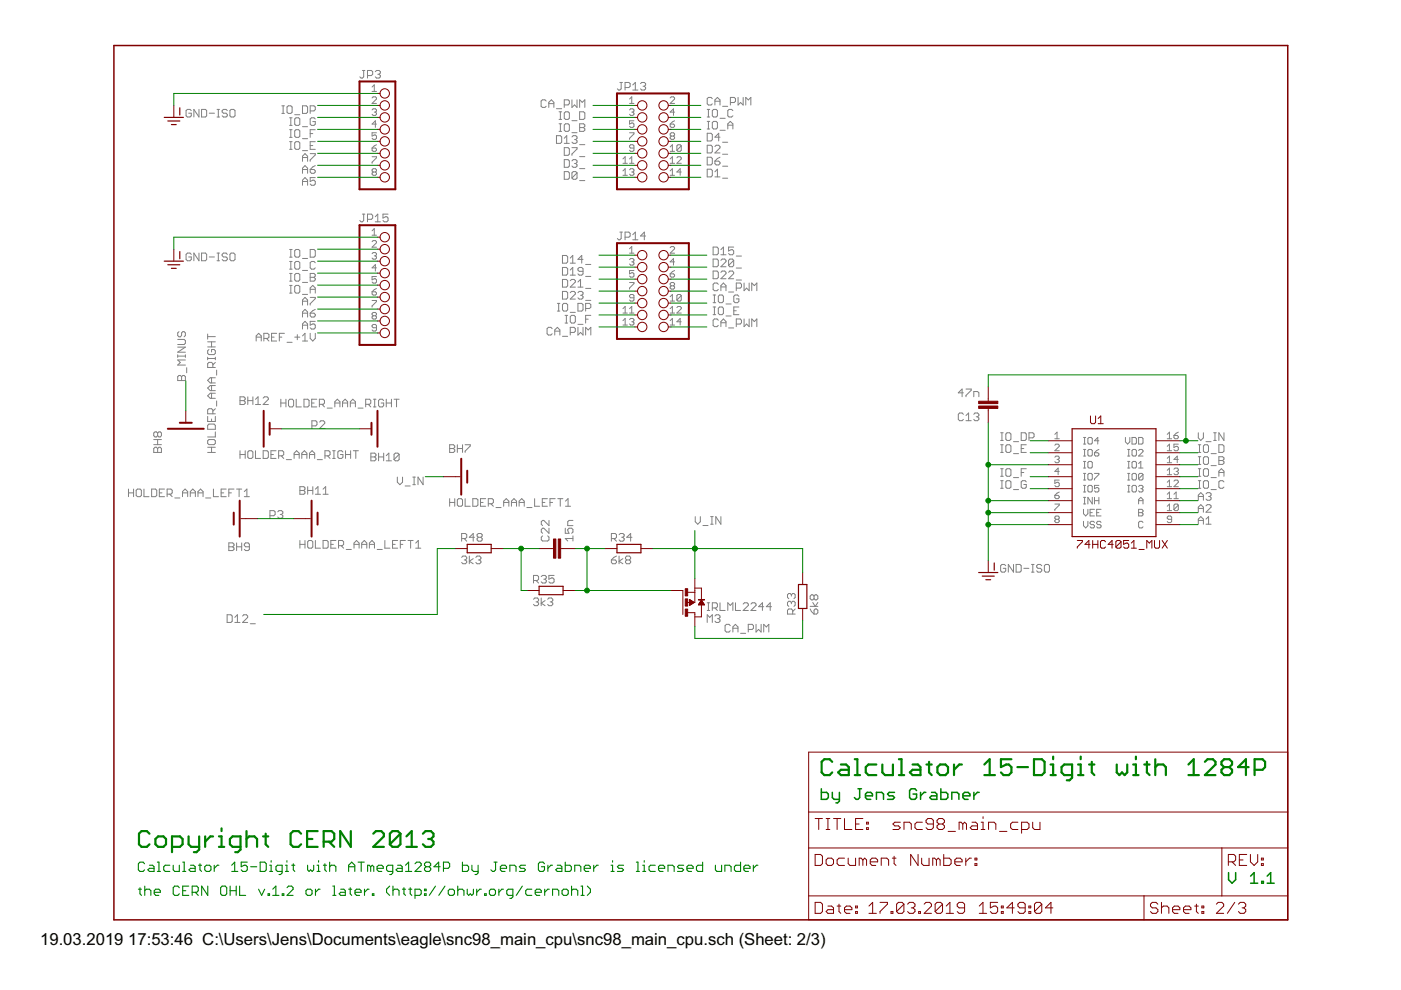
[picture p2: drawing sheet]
<svg xmlns="http://www.w3.org/2000/svg" width="297mm" height="210mm" viewBox="0 0 297 210" stroke-linecap="round" stroke-linejoin="round" font-family="sans-serif">
<defs><g id="words">
<g font-size="4">
<text x="8.5" y="200.4">19.03.2019</text>
<text x="27.2" y="200.4">17:53:46 C:\Users\Jens\Documents\eagle\snc98_main_cpu\snc98_main_cpu.sch (Sheet: 2/3)</text>
</g>
</g></defs>
<g fill="none" stroke="#808080" stroke-width=".21">
<path d="M76.8 14.9h.6M77.1 14.9v1.4l-.3 .3h-.2l-.3-.3M77.9 16h.8l.3-.3v-.5l-.3-.3h-.8v1.7M78.9 18.5l.5-.5v1.4M78.9 19.4h.9M79.6 15.2l.2-.3h.6l.2 .3v.3l-.2 .2M80.1 15.7h.3M80.4 15.7l.2 .3v.3l-.2 .3h-.6l-.2-.3M131.4 17.5h.6M131.7 17.5v1.3l-.3 .3h-.3l-.2-.3M132.5 18.6h.8l.3-.3v-.6l-.3-.2h-.8v1.6M134.2 19.1h1.1"/>
<path d="M134.2 18l.5-.5v1.6M135.8 17.7l.3-.2h.5l.3 .2v.3l-.3 .3M136.3 18.3h.3M136.6 18.3l.3 .3v.2l-.3 .3h-.5l-.3-.3M40.6 23.5l-.3-.3h-.6l-.2 .3v1.1l.2 .2h.6l.3-.2v-.6h-.6M42.2 23.2v1.6l-1.1-1.6v1.6M42.7 23.2h.9l.2 .3v1.1l-.2 .2h-.9zM44.4 24h1.1M46 23.2h.5M46 24.8h.5M46.3 23.2v1.6M48.2 23.5l-.3-.3h-.5l-.3 .3v.2l.3 .3h.5l.3 .3v.3l-.3 .2h-.5l-.3-.2"/>
<path d="M49 23.2h.6l.2 .3v1.1l-.2 .2h-.6l-.3-.2v-1.1zM59.8 24h.5M59.8 22.4h.5M60 22.4v1.6M60.9 22.7l.2-.3h.6l.2 .3v1.1l-.2 .2h-.6l-.2-.2zM61.4 26.6h.5M61.4 25h.5M61.4 29.1h.5M61.4 27.5h.5M61.4 31.7h.5M61.4 30h.5M61.7 25v1.6"/>
<path d="M61.7 27.5v1.6M61.7 30v1.7M62.5 25.2l.3-.2h.5l.3 .2v1.1l-.3 .3h-.5l-.3-.3zM62.5 24.3h1.1M62.8 27.5h.5l.3 .3v1.1l-.3 .2h-.5l-.3-.2v-1.1zM62.8 30h.5l.3 .3v1.1l-.3 .3h-.5l-.3-.3v-1.1zM64.1 36.7v-1l.6-.6 .5 .6v1M64.1 22.4h.8l.3 .3v1.1l-.3 .2h-.8zM64.1 34.2v-1.1l.6-.5 .5 .5v1.1M64.1 39.3v-1.1l.6-.5 .5 .5v1.1M64.1 33.4h1.1M64.1 35.9h1.1"/>
<path d="M64.1 38.5h1.1M64.1 26.9h1.1M64.1 29.4h1.1M64.1 31.9h1.1M65.8 23.5h.8l.2-.3v-.5l-.2-.3h-.8v1.6M65.8 32.6h1v.3l-1 1v.3M65.8 35.9h.8l.2 .3v.3l-.2 .2h-.6l-.2-.2zM65.8 28.3h.5M65.8 30.9h.5M66.8 25.2l-.2-.2h-.6l-.2 .2v1.1l.2 .3h.6l.2-.3v-.5h-.5M66.8 37.7h-1v.8l.5-.3h.3l.2 .3v.5l-.2 .3h-.6l-.2-.3M66.8 27.5h-1v1.6"/>
<path d="M66.8 30h-1v1.7h1M66.8 35.1l-1 .8M78.9 20.8l.2-.3h.5l.2 .3v.2l-.9 .9h.9M78.9 23.3l.2-.2h.5l.2 .2-.2 .5M78.9 31.4h.7l.2 .5-.2 .2h-.5l-.2-.2zM78.9 33.2h.9v.3l-.9 .9v.2M79.1 36.5l-.2-.3 .2-.4h.5l.2 .2-.2 .5M79.1 36.5l-.2 .2 .2 .5h.5l.2-.3-.2-.4M79.1 36.5h.5M79.4 23.8h.2M79.6 23.8l.2 .2-.2 .5h-.5l-.2-.3M79.8 28.2h-.9v.7l.5-.3 .4 .3v.4l-.2 .2h-.5l-.2-.2"/>
<path d="M79.8 26.3h-.9l.7-.7v1.4M79.8 30.7l-.9 .7M115.8 21.4l-.3-.2h-.5l-.3 .2v1.1l.3 .3h.5l.3-.3M116.4 22.8v-1.1l.5-.5 .5 .5v1.1M116.4 22h1M118 23.1h1.1M118 28.8h.8l.3 .2v1.1l-.3 .3h-.8zM118.5 25.3h.6M118.5 23.7h.6M118.5 27.9h.6M118.5 26.2h.6M118.8 23.7v1.6"/>
<path d="M118.8 26.2v1.7M119.6 36.4h.8l.3 .3v1l-.3 .3h-.8zM119.6 22.2h.8l.3-.2v-.6l-.3-.2h-.8v1.6M119.6 24l.3-.3h.5l.3 .3v1.1l-.3 .2h-.5l-.3-.2zM119.6 26.5l.3-.3h.5l.3 .3v1.1l-.3 .3h-.5l-.3-.3zM119.6 31.3h.8l.3 .3v1.1l-.3 .2h-.8zM119.6 33.8h.8l.3 .3v1.1l-.3 .3h-.8zM119.6 30.4h1.1M119.6 29.3l.6-.5v1.6M121.3 28.1h1M121.3 25.6h1M121.3 21.2v1.6l.5-.6 .5 .6v-1.6"/>
<path d="M121.3 31.3h1v.3l-1 1.1v.2M121.3 29l.2-.2h.6l.2 .2v.3l-.2 .3M121.3 34.1l.2-.3h.6l.2 .3v.3l-.2 .3M121.8 29.6h.3M121.8 34.7h.3M122.1 29.6l.2 .3v.2l-.2 .3h-.6l-.2-.3M122.1 34.7l.2 .2v.3l-.2 .3h-.6l-.2-.3M122.3 36.7l-.2-.3h-.6l-.2 .3v1M122.3 36.7v1l-.2 .3h-.6l-.2-.3M122.3 36.7l-1 1M122.9 33.2h1.1M122.9 27.1h.8"/>
<path d="M122.9 30.7h1.1M122.9 22.8v-1.6l.5 .5 .6-.5v1.6M122.9 23.7h.8l.3 .3v1.1l-.3 .2h-.8zM122.9 26.2h.8l.3 .3v.3l-.3 .3 .3 .2v.3l-.3 .3h-.8zM122.9 35.8h1.1M122.9 38.3h1.1M132.1 37.2h.9M132.1 33.7l.4-.5v1.4M132.1 36.2l.4-.4v1.4M132.1 34.6h.9M133.5 33.7l.4-.5v1.4M133.5 21.9h.9"/>
<path d="M133.5 23.3l.2-.2h.5l.2 .2-.2 .5M133.5 28.2h.9v.2l-.9 .9v.2M133.5 36l.2-.2h.5l.2 .2-.2 .5M133.5 21l.4-.5v1.4M133.5 34.6h.9M133.9 23.8h.3M133.9 36.5h.3M134.2 23.8l.2 .2-.2 .5h-.5l-.2-.3M134.2 36.5l.2 .2-.2 .5h-.5l-.2-.3M134.4 31.4h-.7l-.2-.2 .2-.5h.5l.2 .2v1l-.2 .2h-.5l-.2-.2M134.4 25.6h-.9v.7l.4-.2 .5 .2v.5l-.2 .2h-.5l-.2-.2M142.1 20.8l.2-.3h.5l.2 .3v.2l-.9 .9h.9"/>
<path d="M142.1 26.3h.7l.2 .5-.2 .2h-.5l-.2-.2zM142.1 32.1h.9M142.1 37.2h.9M142.1 31.2l.5-.5v1.4M142.1 33.7l.5-.5v1.4M142.1 36.2l.5-.4v1.4M142.1 34.6h.9M142.3 28.9l-.2-.3 .2-.4h.5l.2 .2-.2 .5M142.3 28.9l-.2 .2 .2 .4h.5l.2-.2-.2-.4M142.3 28.9h.5M143 23.8h-.9l.7-.7v1.4M143 25.6l-.9 .7"/>
<path d="M143.5 33.5l.2-.3h.5l.2 .3v.2l-.9 .9h.9M144.4 30.9v1l-.2 .2h-.5l-.2-.2M144.4 36.5h-.9l.7-.7v1.4M144.4 30.9l-.2-.2h-.5l-.2 .2v1M144.4 30.9l-.9 1M149.9 28.3h.8l.3 .2v1.1l-.3 .3h-.8zM149.9 30.8h.8l.3 .3v1.1l-.3 .2h-.8zM149.9 33.3h.8l.3 .3v1.1l-.3 .3h-.8zM149.9 35.9h.8l.3 .3v1l-.3 .3h-.8zM149.9 23.2h.6M149.9 24.8h.6M149.9 25.7h.6"/>
<path d="M149.9 27.3h.6M150.2 23.2v1.6M150.2 25.7v1.6M151 23.5l.3-.3h.5l.3 .3v1.1l-.3 .2h-.5l-.3-.2zM151 26l.3-.3h.5l.3 .3v1.1l-.3 .2h-.5l-.3-.2zM151 20.9l-.3-.2h-.5l-.3 .2v1.1l.3 .3h.5l.3-.3M151.6 36.4l.5-.5v1.6M151.6 22.3v-1.1l.5-.5 .6 .5v1.1M151.6 31.1l.2-.3h.6l.3 .3v.2l-1.1 1.1h1.1M151.6 34.2h.8l.3 .2v.3l-.3 .3h-.6l-.2-.3zM151.6 21.5h1.1M151.6 37.5h1.1"/>
<path d="M152.7 29.1h-1.1l.8-.8v1.6M152.7 27.6h1.1M152.7 25.1h1.1M152.7 33.3l-.6 .3-.5 .6M153.2 22.5h1.1M153.2 35.2h1.1M153.2 37.8h1.1M153.2 30.2h1.1M153.2 32.7h1.1M154.3 27.3v-1l.5-.6 .6 .6v1M154.3 26.5h1.1M154.9 21.7h.8l.2-.2v-.6l-.2-.2h-.8v1.6"/>
<path d="M155.4 23.5l-.3-.3h-.5l-.3 .3v1.1l.3 .2h.5l.3-.2M156.5 20.7v1.6l.5-.6 .6 .6v-1.6M158.1 22.3v-1.6l.6 .5 .5-.5v1.6M40.6 53.9l-.3-.2h-.6l-.2 .2v1.1l.2 .3h.6l.3-.3v-.5h-.6M42.2 53.7v1.6l-1.1-1.6v1.6M42.7 53.7h.9l.2 .2v1.1l-.2 .3h-.9zM44.4 54.5h1.1M46 53.7h.5M46 55.3h.5M46.3 53.7v1.6M48.2 53.9l-.3-.2h-.5l-.3 .2v.3l.3 .3h.5l.3 .2v.3l-.3 .3h-.5l-.3-.3M49 53.7h.6l.2 .2v1.1l-.2 .3h-.6l-.3-.3v-1.1z"/>
<path d="M61.4 54.5h.5M61.4 52.9h.5M61.4 59.6h.5M61.4 58h.5M61.4 57.1h.5M61.4 55.4h.5M61.7 52.9v1.6M61.7 55.4v1.7M61.7 58v1.6M62.8 52.9h.5l.3 .3v1.1l-.3 .2h-.5l-.3-.2v-1.1zM62.8 55.4h.5l.3 .3v1.1l-.3 .3h-.5l-.3-.3v-1.1zM62.8 58h.5l.3 .3v1l-.3 .3h-.5l-.3-.3v-1z"/>
<path d="M64.1 54.8h1.1M64.1 57.3h1.1M64.1 59.9h1.1M65.8 52.9h.8l.2 .3v1.1l-.2 .2h-.8zM65.8 58h.8l.2 .3v.2l-.2 .3 .2 .3v.2l-.2 .3h-.8zM65.8 58.8h.8M66.8 55.7l-.2-.3h-.6l-.2 .3v1.1l.2 .3h.6l.2-.3M76.8 45.4h.6M77.1 45.4v1.4l-.3 .2h-.2l-.3-.2M77.9 46.5h.8l.3-.3v-.5l-.3-.3h-.8v1.6M78.9 48.9l.5-.4v1.4M78.9 51.2l.2-.2h.5l.2 .2v.3l-.9 .9h.9"/>
<path d="M78.9 53.8l.2-.2h.5l.2 .2-.2 .5M78.9 49.9h.9M79.4 54.3h.2M79.6 47h1M79.6 46l.5-.6v1.6M79.6 54.3l.2 .2-.2 .4h-.5l-.2-.2M79.8 58.6h-.9v.7l.5-.2 .4 .2v.5l-.2 .2h-.5l-.2-.2M79.8 56.8h-.9l.7-.7v1.4M82.3 45.4h-1.1v.8l.5-.2h.3l.3 .2v.6l-.3 .2h-.5l-.3-.2M119.3 54.2h.8l.3 .2v1.1l-.3 .3h-.8zM119.3 56.7h.8l.3 .3v1.1l-.3 .2h-.8zM119.3 59.2h.8l.3 .3v1.1l-.3 .3h-.8z"/>
<path d="M120.9 59.5l.3-.3h.5l.3 .3v.3l-1.1 1.1h1.1M120.9 55.8h1.1M120.9 54.7l.5-.5v1.6M120.9 57.3l.5-.6v1.6M120.9 58.3h1.1M122.5 59.8l.6-.6v1.7M123.6 55h-1.1l.8-.8v1.6M123.6 57.5h-.8l-.3-.2v-.3l.3-.3h.5l.3 .3v1.1l-.3 .2h-.5l-.3-.2M124.2 58.6h1.1M124.2 56.1h1.1M131.4 49.2h.6M131.7 49.2v1.4l-.3 .2h-.3l-.2-.2"/>
<path d="M132.5 50.3h.8l.3-.3v-.5l-.3-.3h-.8v1.6M133.5 52.7l.4-.4v1.4M133.5 55.1l.2-.3h.5l.2 .3-.2 .4M133.5 59.9h.9v.2l-.9 1v.2M133.5 53.7h.9M133.9 55.5h.3M134.2 49.8l.5-.6v1.6M134.2 50.8h1.1M134.2 55.5l.2 .3-.2 .4h-.5l-.2-.2M134.4 57.4h-.9v.7l.4-.3 .5 .3v.4l-.2 .3h-.5l-.2-.3M136.9 50h-1.1l.8-.8v1.6M142.1 52.5l.2-.2h.5l.2 .2v.2l-.9 1h.9"/>
<path d="M142.1 58.1h.7l.2 .4-.2 .3h-.5l-.2-.3zM143 55.5h-.9l.7-.7v1.4M143 57.4l-.9 .7M151.2 57.5h.8l.3 .2v1.1l-.3 .3h-.8zM151.2 52.4h.8l.3 .3v1l-.3 .3h-.8zM151.2 54.9h.8l.3 .3v1.1l-.3 .3h-.8zM152.8 57.7l.3-.2h.5l.3 .2v.3l-1.1 1.1h1.1M152.8 55.2l.3-.3h.5l.3 .3v.3l-1.1 1.1h1.1M152.8 52.9l.6-.5v1.6M152.8 54h1.1M154.5 57.7l.2-.2h.6l.3 .2v.3l-1.1 1.1h1.1M155.6 52.4h-1.1v.8l.5-.3h.3l.3 .3v.5l-.3 .3h-.6l-.2-.3"/>
<path d="M155.6 55.2v1.1l-.3 .3h-.6l-.2-.3M155.6 55.2l-.3-.3h-.6l-.2 .3v1.1M155.6 55.2l-1.1 1.1M156.1 59.4h1.1M156.1 56.8h1.1M156.1 54.3h1.1M37.7 73.6h1.6l-1.6 1.1h1.6M37.7 79.9l.3-.3h.2l.3 .3 .3-.3h.2l.3 .3v.8h-1.6zM37.7 75.2v.6M37.7 72h1.3l.3 .2v.6l-.3 .2h-1.3M37.7 75.5h1.6M38 70.3l-.3 .3v.5l.3 .3h.2l.3-.3v-.5l.3-.3h.2l.3 .3v.5l-.3 .3"/>
<path d="M38.5 79.9v.8M39.3 75.2v.6M39.3 76.3h-1.6l.5 .6-.5 .5h1.6M39.6 78v1M44 70.8v1.1M44 75.7v.6M44 76h1.7M44 73.6h1.7M44 72.5h1.7M44 71.4h1.7M44.3 74.1l-.3 .3v.5l.3 .3h1.1l.3-.3v-.5l-.3-.3h-.5v.5M44.9 72.5v1.1"/>
<path d="M45.1 77.9v-.8l-.2-.3h-.6l-.3 .3v.8h1.7M45.7 75.7v.6M45.7 76.8l-.6 .6M45.9 78.5v1M54.3 72.3v-1.1l.5-.5 .6 .5v1.1M54.3 71.5h1.1M55.9 71.8h.8l.3-.3v-.5l-.3-.3h-.8v1.6M56.5 71.8l.5 .5M57.6 71.5h.5M58.7 70.7h-1.1v1.6h1.1M59.2 71.5h.6M60.3 70.7h-1.1v1.6"/>
<path d="M60.9 72.6h1M61.4 62.1h.5M61.4 60.5h.5M61.7 60.5v1.6M62.5 71.5h1.1M62.8 60.5h.5l.3 .3v1.1l-.3 .2h-.5l-.3-.2v-1.1zM63 71v1M64.1 71.2l.6-.5v1.6M64.1 62.4h1.1M64.1 64.7v-1.1l.6-.5 .5 .5v1.1M64.1 67.2v-1.1l.6-.5 .5 .5v1.1M64.1 69.8v-1.1l.6-.6 .5 .6v1.1"/>
<path d="M64.1 63.9h1.1M64.1 66.4h1.1M64.1 68.9h1.1M64.1 72.3h1.1M65.8 62.1v-1l.5-.6 .5 .6v1M65.8 63.1h1v.2l-1 1.1v.3M65.8 66.4h.8l.2 .3v.3l-.2 .2h-.6l-.2-.2zM65.8 70.7v1.1l.5 .5 .5-.5v-1.1M65.8 61.3h1M66.8 68.1h-1v.8l.5-.2h.3l.2 .2v.6l-.2 .3h-.6l-.2-.3M66.8 65.6l-1 .8M78.9 61.9h.7l.2 .4-.2 .3h-.5l-.2-.3z"/>
<path d="M78.9 63.7h.9v.2l-.9 1v.2M79.1 67l-.2 .2 .2 .4h.5l.2-.2-.2-.4M79.1 67l-.2-.3 .2-.4h.5l.2 .2-.2 .5M79.1 67h.5M79.8 69.5h-.7l-.2-.2 .2-.5h.5l.2 .2v1l-.2 .2h-.5l-.2-.2M79.8 61.2l-.9 .7M117.1 69.7l-.3-.3h-.5l-.3 .3v1.1l.3 .2h.5l.3-.2M117.6 71v-1l.6-.6 .5 .6v1M117.6 70.2h1.1M118.2 66h.5M118.2 64.3h.5M118.4 64.3v1.7"/>
<path d="M119.3 61.8h.8l.3 .3v1l-.3 .3h-.8zM119.3 64.6l.2-.3h.6l.3 .3v1.1l-.3 .3h-.6l-.2-.3zM119.3 71.3h1.1M119.8 68.5h.6M119.8 66.9h.6M120.1 66.9v1.6M120.9 66.2h1.1M120.9 70.5h.8l.3-.3v-.5l-.3-.3h-.8v1.6M120.9 62.1l.3-.3h.5l.3 .3v.2l-1.1 1.1h1.1M121.2 66.9h.5l.3 .2v1.1l-.3 .3h-.5l-.3-.3v-1.1zM122.5 60.9h1.1M122.5 64.3h.8l.3 .3v1.1l-.3 .3h-.8z"/>
<path d="M122.5 69.4v1.6l.6-.5 .5 .5v-1.6M122.5 62.1l.3-.3h.5l.3 .3v.2l-.3 .3M122.5 68.8h1.1M123.1 62.6h.2M123.3 62.6l.3 .3v.2l-.3 .3h-.5l-.3-.3M124.2 71v-1.6l.5 .6 .6-.6v1.6M124.2 63.7h1.1M124.2 65.4h.8l.3-.3v-.5l-.3-.3h-.8v1.7M124.2 67.7h.5M124.2 61.2h1.1M125.3 66.9h-1.1v1.6M132.1 65.4l.4-.4v1.4"/>
<path d="M132.1 68l.4-.5v1.4M132.1 66.4h.9M132.1 68.9h.9M133.5 65.4l.4-.4v1.4M133.5 67.8l.2-.3h.5l.2 .3-.2 .4M133.5 66.4h.9M133.9 68.2h.3M134.2 68.2l.2 .3-.2 .4h-.5l-.2-.2M134.4 63.1h-.7l-.2-.2 .2-.5h.5l.2 .3v.9l-.2 .2h-.5l-.2-.2M142.1 62.9l.5-.5v1.4M142.1 65.4l.5-.4v1.4M142.1 68l.5-.5v1.4"/>
<path d="M142.1 63.8h.9M142.1 66.4h.9M142.1 68.9h.9M142.3 60.6l-.2-.2 .2-.5h.5l.2 .2-.2 .5M142.3 60.6l-.2 .2 .2 .5h.5l.2-.2-.2-.5M142.3 60.6h.5M143.5 65.2l.2-.2h.5l.2 .2v.2l-.9 1h.9M144.4 62.7l-.2-.3h-.5l-.2 .3v.9M144.4 62.7v.9l-.2 .2h-.5l-.2-.2M144.4 68.2h-.9l.7-.7v1.4M144.4 62.7l-.9 .9M151.2 62.5h.5"/>
<path d="M151.2 64.2h.5M151.2 66.7h.5M151.2 65.1h.5M151.5 62.5v1.7M151.5 65.1v1.6M152.3 67.9l-.3-.3h-.5l-.3 .3v1.1l.3 .3h.5l.3-.3M152.3 60.3l-.3-.3h-.5l-.3 .3v1.1l.3 .2h.5l.3-.2M152.3 65.4l.3-.3h.5l.3 .3v1l-.3 .3h-.5l-.3-.3zM152.6 62.5h.5l.3 .3v1.1l-.3 .3h-.5l-.3-.3v-1.1zM152.8 61.6v-1l.6-.6 .5 .6v1M152.8 69.3v-1.1l.6-.6 .5 .6v1.1M152.8 60.8h1.1"/>
<path d="M152.8 68.4h1.1M153.9 64.5h1.1M153.9 67h1.1M154.5 61.9h1.1M154.5 69.5h1.1M155.6 65.9h.5M156.1 68.7h.8l.3-.3v-.5l-.3-.3h-.8v1.7M156.1 61.1h.8l.3-.3v-.5l-.3-.3h-.8v1.6M156.7 62.8l-.3-.3h-.5l-.3 .3v1.1l.3 .3h.5l.3-.3v-.5h-.6M156.7 65.1h-1.1v1.6h1.1M157.8 60v1.6l.5-.5 .5 .5v-1.6M157.8 67.6v1.7l.5-.6 .5 .6v-1.7"/>
<path d="M159.4 61.6v-1.6l.5 .6 .6-.6v1.6M159.4 69.3v-1.7l.5 .6 .6-.6v1.7M32.6 95.1l.3-.3h.2l.3 .3 .3-.3h.3l.2 .3v.8h-1.6zM32.6 94.3h1.6M32.6 93.2h1.6M33.4 91.8l-.3-.2h-.2l-.3 .2v.6l.3 .2h.2l.3-.2M33.4 91.8l.3-.2h.3l.2 .2v.6l-.2 .2h-.3l-.3-.2M33.4 91.8v.6M33.4 93.2v1.1M33.4 95.1v.8M44 95.9h1.7M44 94.8h1.7"/>
<path d="M44 88.3v1.1h1.7v-1.1M44 90.2l.3-.3h1.1l.3 .3v.8h-1.7zM44.3 93.2h1.1l.3 .3v.5l-.3 .3h-1.1l-.3-.3v-.5zM44.9 80.1v1.1M44.9 81.7v1.1M44.9 83.4v1.1M44.9 88.8v.6M44.9 94.8v1.1M45.1 87.7v-.8l-.2-.2h-.6l-.3 .2v.8h1.7M45.7 91.6v1h-1.7M45.7 86.7l-.6 .5M45.7 83.4h-1.1l-.6 .5 .6 .6h1.1"/>
<path d="M45.7 81.7h-1.1l-.6 .6 .6 .5h1.1M45.7 80.1h-1.1l-.6 .5 .6 .6h1.1M45.9 85v1.1M50.9 84.1h.8l.3 .3v.3l-.3 .2 .3 .3v.3l-.3 .3h-.8zM50.9 95.6v1.6M50.9 96.4h1.1M50.9 84.9h.8M52 95.6v1.6M52.5 84.1v1.7M52.5 84.9h1.1M52.8 95.6h.5l.3 .2v1.1l-.3 .3h-.5l-.3-.3v-1.1zM53.6 84.1v1.7"/>
<path d="M54.2 95.6v1.6h1M54.2 85.8h1M54.2 84.7l.5-.6v1.7M55.8 95.6h.8l.3 .2v1.1l-.3 .3h-.8zM55.8 84.4l.3-.3h.5l.3 .3v.3l-1.1 1.1h1.1M57.4 96.4h.6M58.5 95.6h-1.1v1.6h1.1M59.1 96.6h.8l.3-.2v-.6l-.3-.2h-.8v1.6M59.5 84.6v1.7M59.5 85.4h1.1M59.6 96.6l.6 .6M60.6 84.6v1.7"/>
<path d="M60.7 97.5h1.1M61.4 84.6h.6l.3 .3v1.1l-.3 .3h-.6l-.2-.3v-1.1zM62.4 96.4h1M62.4 97.2v-1.1l.5-.5 .5 .5v1.1M62.8 84.6v1.7h1.1M64 96.4h1.1M64 97.2v-1.1l.5-.5 .6 .5v1.1M64.5 84.6h.8l.2 .3v1.1l-.2 .3h-.8zM65.6 96.4h1.1M65.6 97.2v-1.1l.6-.5 .5 .5v1.1M66.1 85.4h.5M66.1 90.3h.9l.2-.3v-.5l-.2-.3h-.9v1.6"/>
<path d="M67.2 84.6h-1.1v1.7h1.1M67.3 97.5h1M67.7 85.7h.8l.3-.3v-.5l-.3-.3h-.8v1.7M67.8 89.5l.2-.3h.6l.3 .3v.2l-1.1 1.1h1.1M68.3 85.7l.5 .6M68.9 96.6h.8l.3-.2v-.6l-.3-.2h-.8v1.6M69.4 86.5h1M69.4 96.6l.6 .6M70.5 95.6h.6M70.5 97.2h.6M70.8 95.6v1.6M71 85.4h1.1"/>
<path d="M71 86.3v-1.1l.5-.6 .6 .6v1.1M72.6 85.4h1.1M72.6 86.3v-1.1l.6-.6 .5 .6v1.1M72.7 95.8l-.3-.2h-.5l-.3 .2v1.1l.3 .3h.5l.3-.3v-.5h-.5M73.3 96.4h1M73.3 95.6v1.6M74.3 85.4h1.1M74.3 86.3v-1.1l.5-.6 .6 .6v1.1M74.3 95.6v1.6M74.9 95.6h1.1M75.4 95.6v1.6M75.9 86.5h1.1"/>
<path d="M77.5 85.7h.9l.2-.3v-.5l-.2-.3h-.9v1.7M78.1 85.7l.5 .6M78.6 96.1h.8l.3 .2v.3l-.3 .3 .3 .3v.2l-.3 .3h-.8zM78.6 96.9h.8M79.2 84.6h.5M79.2 86.3h.5M79.4 84.6v1.7M80.3 96.1v1.6M80.3 96.9h1M81.3 84.9l-.2-.3h-.6l-.2 .3v1.1l.2 .3h.6l.2-.3v-.6h-.5M81.3 96.1v1.6M81.9 85.4h1.1"/>
<path d="M81.9 84.6v1.7M81.9 97.7h1.1M81.9 96.6l.5-.5v1.6M83 84.6v1.7M83.5 84.6h1.1M84.1 84.6v1.7M84.6 96.3l-.3-.2h-.5l-.3 .2v1.1M84.6 96.3v1.1l-.3 .3h-.5l-.3-.3M84.6 96.3l-1.1 1.1M95.3 94.3h.8l.3 .3v.2l-.3 .3 .3 .3v.3l-.3 .2h-.8zM95.3 95.1h.8M97 94.3v1.6"/>
<path d="M97 95.1h1.1M98.1 94.3v1.6M98.6 94.3h1.1v.3l-1.1 1.1v.2M204.3 83.3h-1.1l.8-.8v1.6M204.3 87.8l-.3-.2h-.5l-.3 .2v1.1l.3 .3h.5l.3-.3M204.8 82.5h1.1v.3l-1.1 1v.3M204.8 89.2h1.1M204.8 88.1l.6-.5v1.6M206.5 84.1v-1.1h.8l.2 .3v.8M206.5 87.8l.2-.2h.6l.2 .2v.3l-.2 .3M207 88.4h.3M207.3 88.4l.2 .2v.3l-.2 .3h-.6l-.2-.3"/>
<path d="M212.2 95.9h.5M212.2 94.3h.5M212.2 93.4h.5M212.2 91.8h.5M212.2 99.4h.5M212.4 91.8v1.6M212.4 94.3v1.6M212.4 99.4v1.6M213.3 99.6l.2-.2h.6l.2 .2v1.1l-.2 .3h-.6l-.2-.3zM213.5 94.3h.6l.2 .3v1.1l-.2 .2h-.6l-.2-.2v-1.1zM213.5 91.8h.6l.2 .2v1.1l-.2 .3h-.6l-.2-.3v-1.1zM214.9 93.6h1.1"/>
<path d="M214.9 96.2h1.1M216.5 91.8h.8l.3 .2v1.1l-.3 .3h-.8zM216.5 95.1h.6M217.6 94.3h-1.1v1.6h1.1M217.6 99.4h-1.1v1.6M218.2 92.8h.8l.2-.2v-.6l-.2-.2h-.8v1.6M223.6 94.4l.3-.2h.4l.3 .2v.2l-1 1h1M223.6 96.9l.3-.2h.4l.3 .2-.3 .5M223.6 92.1l.5-.5v1.4M223.6 93h1M224.1 97.4h.2M224.3 97.4l.3 .2-.3 .5h-.4l-.3-.2"/>
<path d="M224.6 99.9h-1l.7-.6v1.3M229.7 99.2h.5M229.7 97.8h.5M229.7 96.7h.5M229.7 95.3h.5M229.7 94.1h.5M229.7 92.8h.5M230 92.8v1.3M230 95.3v1.4M230 97.8v1.4M230.9 92.8h.5l.2 .2v.9l-.2 .2h-.5l-.2-.2v-.9zM230.9 95.3h.5l.2 .2v1l-.2 .2h-.5l-.2-.2v-1z"/>
<path d="M230.9 97.8h.5l.2 .3v.9l-.2 .2h-.5l-.2-.2v-.9zM232.1 96h.6l.3 .5-.3 .2h-.4l-.2-.2zM233 93.5h-.9l.6-.7v1.3M233 95.3l-.9 .7M238.6 92.8v.9l.5 .4 .4-.4v-.9M239.1 99.2h.4M239.1 97.8h.4M239.1 96.7h.4M239.1 95.3h.4M239.3 95.3v1.4M239.3 97.8v1.4M240 98.1l.2-.3h.5l.2 .3v.9l-.2 .2h-.5l-.2-.2z"/>
<path d="M240 92.8h.7l.2 .2v.9l-.2 .2h-.7zM240.2 95.3h.5l.2 .2v1l-.2 .2h-.5l-.2-.2v-1zM241.4 92.8h.7l.2 .2v.9l-.2 .2h-.7zM241.4 95.5l.2-.2h.5l.2 .2v.3l-.9 .9h.9M241.4 99.2h.9M241.4 98.3l.5-.5v1.4M247.5 95.6h.9M247.5 92.1l.4-.5v1.4M247.5 94.6l.4-.4v1.4M247.5 97.2l.4-.5v1.4M247.5 99.7l.4-.4v1.3M247.5 98.1h.9"/>
<path d="M247.5 93h.9M248.9 92.3h.7l.2 .5-.2 .2h-.5l-.2-.2zM248.9 99.5l.2-.2h.5l.2 .2-.2 .4M249.4 99.9h.2M249.6 99.9l.2 .3-.2 .4h-.5l-.2-.2M249.8 94.2h-.9v.7l.7-.3 .2 .3v.4l-.2 .3h-.5l-.2-.3M249.8 91.6l-.9 .7M249.8 97.4h-.9l.7-.7v1.4M254.1 95.9h.5M254.1 94.3h.5M254.1 91.8v1l.5 .6 .5-.6v-1M254.1 99.4h.5"/>
<path d="M254.1 98.5h.5M254.1 96.8h.5M254.3 94.3v1.6M254.3 96.8v1.7M254.3 99.4v1.6M255.1 94.6l.3-.3h.6l.2 .3v1.1l-.2 .2h-.6l-.3-.2zM255.1 99.6l.3-.2h.6l.2 .2v1.1l-.2 .3h-.6l-.3-.3zM255.1 97.1l.3-.3h.6l.2 .3v1.1l-.2 .3h-.6l-.3-.3zM255.7 93.6h1.1M256.8 96.2h1.1M256.8 98.7h1.1M257.3 93.4h.6"/>
<path d="M257.3 91.8h.6M257.6 91.8v1.6M258.4 94.3h.8l.3 .3v1.1l-.3 .2h-.8zM258.4 96.8h.8l.3 .3v.3l-.3 .2 .3 .3v.3l-.3 .3h-.8zM258.4 97.6h.8M259.5 91.8v1.6l-1.1-1.6v1.6M27.2 103.7v1.6M27.2 104.5h1.1M28.3 103.7v1.6M28.9 103.9l.2-.2h.6l.3 .2v1.2l-.3 .2h-.6l-.2-.2zM30.5 103.7v1.6h1.1M32.2 103.7h.8l.2 .2v1.2l-.2 .2h-.8z"/>
<path d="M33.8 104.5h.5M34.9 103.7h-1.1v1.6h1.1M35.4 104.8h.8l.3-.3v-.6l-.3-.2h-.8v1.6M36 104.8l.5 .5M37.1 105.6h1M38.7 104.5h1.1M38.7 105.3v-1.1l.5-.5 .6 .5v1.1M40.3 104.5h1.1M40.3 105.3v-1.1l.6-.5 .5 .5v1.1M42 104.5h1.1M42 105.3v-1.1l.5-.5 .6 .5v1.1M43.6 105.6h1.1"/>
<path d="M45.3 103.7v1.6h1M46.9 104.5h.5M48 103.7h-1.1v1.6h1.1M48.5 104.5h.6M48.5 115.1h.8l.3 .3v.3l-.3 .2 .3 .3v.3l-.3 .2h-.8zM48.5 115.9h.8M49.6 103.7h-1.1v1.6M50.2 103.7h1M50.2 115.9h1M50.2 115.1v1.6M50.7 103.7v1.6M51.2 115.1v1.6"/>
<path d="M51.8 105.3h1.1M51.8 104.2l.5-.5v1.6M52.9 115.9h-.8l-.3-.2v-.3l.3-.3h.5l.3 .3v1.1l-.3 .2h-.5l-.3-.2M57.2 109.3h.9l.2-.2v-.6l-.2-.2h-.9v1.6M58.9 108.5l.2-.2h.6l.3 .2v.3l-.3 .3M59.4 109.1h.3M59.7 109.1l.3 .2v.3l-.3 .3h-.6l-.2-.3M63.6 103.2h.8l.3 .2v.3l-.3 .3 .3 .3v.2l-.3 .3h-.8zM63.6 114.6v1.6M63.6 115.4h1.1M63.6 104h.8M64.7 114.6v1.6"/>
<path d="M65.2 103.2v1.6M65.2 104h1.1M65.5 114.6h.5l.3 .3v1.1l-.3 .2h-.5l-.3-.2v-1.1zM66.3 103.2v1.6M66.9 104.8h1M66.9 114.6v1.6h1M66.9 103.7l.5-.5v1.6M68.5 104.8h1.1M68.5 114.6h.8l.3 .3v1.1l-.3 .2h-.8zM68.5 103.7l.5-.5v1.6M70.1 115.4h.6M71.2 114.6h-1.1v1.6h1.1"/>
<path d="M71.8 115.7h.8l.3-.3v-.5l-.3-.3h-.8v1.6M72.3 115.7l.6 .5M73.4 116.5h1.1M75.1 115.4h1M75.1 116.2v-1.1l.5-.5 .5 .5v1.1M76.7 115.4h1.1M76.7 116.2v-1.1l.5-.5 .6 .5v1.1M78.3 115.4h1.1M78.3 116.2v-1.1l.6-.5 .5 .5v1.1M80 116.5h1M81.6 114.6v1.6h1.1M83.2 115.4h.6"/>
<path d="M84.2 101.2v1l.6 .6 .5-.6v-1M84.3 114.6h-1.1v1.6h1.1M84.9 115.4h.5M85.9 103h1.1M86 114.6h-1.1v1.6M86.5 114.6h1.1M87.1 114.6v1.6M87.5 102.8h.6M87.5 101.2h.6M87.8 101.2v1.6M88.1 116.2h1.1M88.1 115.1l.6-.5v1.6"/>
<path d="M89.7 101.2v1.6l-1.1-1.6v1.6M95.3 105.7v1.6M95.3 106.5h1.1M96.4 105.7v1.6M97 106l.2-.3h.6l.3 .3v1.1l-.3 .2h-.6l-.2-.2zM97.9 118.2l.2-.3h.6l.3 .3v.2l-.3 .3M97.9 114.2h.8l.3-.3v-.5l-.3-.3h-.8v1.6M98.4 118.7h.3M98.4 114.2l.6 .5M98.6 105.7v1.6h1.1M98.7 118.7l.3 .3v.3l-.3 .2h-.6l-.2-.2M99.5 117.9v1.6"/>
<path d="M100.2 105.7h.8l.3 .3v1.1l-.3 .2h-.8zM100.3 118.4l-.8 .6 .8 .5M100.6 113.9h-1.1l.8-.8v1.6M100.9 118.2l.3-.3h.5l.3 .3v.2l-.3 .3M101.4 118.7h.3M101.4 113.9l-.2-.3v-.2l.2-.3h.6l.2 .3v.2l-.2 .3M101.4 113.9h.6M101.4 113.9l-.2 .3v.3l.2 .2h.6l.2-.2v-.3l-.2-.3M101.7 118.7l.3 .3v.3l-.3 .2h-.5l-.3-.2M101.9 106.5h.5M103 105.7h-1.1v1.6h1.1M103.5 106.8h.8l.3-.3v-.5l-.3-.3h-.8v1.6"/>
<path d="M104.1 106.8l.5 .5M105.2 107.6h1M106.8 106.5h1.1M106.8 107.3v-1l.5-.6 .6 .6v1M108.4 106.5h1.1M108.4 107.3v-1l.6-.6 .5 .6v1M110.1 106.5h1M110.1 107.3v-1l.5-.6 .5 .6v1M111.7 107.6h1.1M113.3 105.7v1.6h1.1M115 106.5h.5M115 113.6l-.2 .3v.5l.2 .3h1.1l.3-.3v-.5l-.3-.3"/>
<path d="M116.1 105.7h-1.1v1.6h1.1M116.4 110.3v1.1l-1.1-1.1h-.3l-.2 .3v.6l.2 .2M116.4 112v1.1l-1.1-1.1h-.3l-.2 .3v.5l.2 .3M116.6 106.5h.6M117.7 105.7h-1.1v1.6M118.3 105.7h1M118.8 105.7v1.6M119.8 112v1.1h.8l-.2-.8 .2-.3h.6l.3 .3v.5l-.3 .3M119.9 107.3h1.1M119.9 106.3l.5-.6v1.6M121.5 114.2h-1.7l.6 .5M121.5 113.6v1.1"/>
<path d="M121.5 110.3h-.9l-.2 .3v.8h1.1M129.6 114.2h.8l.3-.3v-.5l-.3-.3h-.8v1.6M129.6 118.7h.8l.3 .3v.3l-.3 .2h-.5l-.3-.2zM130.2 114.2l.5 .5M130.7 117.9l-.5 .3-.6 .5M131.3 117.9v1.6M131.3 113.4l.2-.3h.6l.2 .3v.2l-.2 .3M131.8 113.9h.3M132.1 118.4l-.8 .6 .8 .5M132.1 113.9l.2 .3v.3l-.2 .2h-.6l-.2-.2M132.9 118.7l-.3 .3v.3l.3 .2h.5l.3-.2v-.3l-.3-.3M132.9 118.7h.5"/>
<path d="M132.9 118.7l-.3-.3v-.2l.3-.3h.5l.3 .3v.2l-.3 .3M134 113.9h-1.1l.8-.8v1.6M147.4 109.5v1.1l.5 .5 .6-.5v-1.1M149 111.4h1.1M150.7 111.1h.5M150.7 109.5h.5M150.9 109.5v1.6M152.8 109.5v1.6l-1-1.6v1.6M212.2 103.5h.5M212.2 101.9h.5M212.2 101h.5M212.4 101.9v1.6"/>
<path d="M213.2 120l-.2-.3h-.6l-.2 .3v1l.2 .3h.6l.2-.3v-.5h-.5M213.3 102.2l.2-.3h.6l.2 .3v1.1l-.2 .2h-.6l-.2-.2zM214.9 119.7v1.6l-1.1-1.6v1.6M214.9 103.8h1.1M214.9 101.3h1.1M215.4 119.7h.8l.3 .3v1l-.3 .3h-.8zM216.5 100.2h.6M217.6 102.2l-.3-.3h-.5l-.3 .3v1.1l.3 .2h.5l.3-.2v-.6h-.5M218.7 119.7h.5M219 119.7v1.6M220.9 120l-.3-.3h-.5l-.3 .3v.2l.3 .3h.5l.3 .3v.2l-.3 .3h-.5l-.3-.3M221.7 119.7h.5l.3 .3v1l-.3 .3h-.5l-.3-.3v-1z"/>
<path d="M223.6 105h.7l.3 .5-.3 .2h-.4l-.3-.2zM223.6 106.9h1v.2l-1 .9v.3M223.9 110.1l-.3-.2 .3-.5h.4l.3 .2-.3 .5M223.9 110.1l-.3 .2 .3 .5h.4l.3-.2-.3-.5M223.9 110.1h.4M224.6 104.3l-1 .7M224.6 101.8h-1v.7l.7-.2 .3 .2v.5l-.3 .2h-.4l-.3-.2M229.7 106.8h.5M229.7 105.5h.5M229.7 108v.9l.5 .5 .5-.5v-.9M229.7 110.5v1l.5 .4 .5-.4v-1M229.7 101.8h.5"/>
<path d="M229.7 100.4h.5M229.7 104.3h.5M229.7 102.9h.5M230 100.4v1.4M230 102.9v1.4M230 105.5v1.3M230.9 100.4h.5l.2 .2v.9l-.2 .3h-.5l-.2-.3v-.9zM230.9 102.9h.5l.2 .2v1l-.2 .2h-.5l-.2-.2v-1zM231.1 108.7h.5M231.6 105.5v1.3l-.9-1.3v1.3M232.1 110.8l-.3-.3h-.4l-.3 .5 .3 .2h.4l.3 .5-.3 .2h-.4l-.3-.2M232.1 106.2h.9"/>
<path d="M232.1 108h-1v1.4h1M232.1 100.4h.9v.2l-.9 .9v.3M232.1 105.5v1.3M232.5 108.7h.5M233 102.9h-.9v.7l.6-.2 .3 .2v.5l-.3 .2h-.4l-.2-.2M233 105.5v1.3M233.4 108h-.9v1.4h.9M233.4 110.8l-.2-.3h-.5l-.2 .3 .2 .4h.5l.2 .3-.2 .4h-.5l-.2-.2M239.1 101.8h.4M239.1 100.4h.4M239.1 104.3h.4M239.1 102.9h.4"/>
<path d="M239.3 100.4v1.4M239.3 102.9v1.4M240 100.6l.2-.2h.5l.2 .2v.9l-.2 .3h-.5l-.2-.3zM240.2 102.9h.5l.2 .2v1l-.2 .2h-.5l-.2-.2v-1zM241.4 106.8v-.9l.5-.4 .4 .4v.9M241.4 108h.7l.2 .2-.2 .5 .2 .5-.2 .2h-.7zM241.4 103.1l.2-.2h.5l.2 .2-.2 .5M241.4 106.2h.9M241.4 108.7h.7M241.9 103.6h.2M242.1 103.6l.2 .2-.2 .5h-.5l-.2-.2M242.3 100.6l-.2-.2h-.5l-.2 .2v.9"/>
<path d="M242.3 110.8l-.2-.3h-.5l-.2 .3v.9l.2 .2h.5l.2-.2M242.3 100.6v.9l-.2 .3h-.5l-.2-.3M242.3 100.6l-.9 .9M247.5 105.7h.9M247.5 104.8l.4-.5v1.4M247.5 102.3l.4-.5v1.4M247.5 107.3l.4-.4v1.4M247.5 108.3h.9M247.5 100.6h.9M247.5 103.2h.9M248.4 110.1h-.7l-.2-.2 .2-.5h.5l.2 .2v1l-.2 .2h-.5l-.2-.2M248.9 105.7h.9"/>
<path d="M248.9 104.8l.5-.5v1.4M248.9 102l.2-.2h.5l.2 .2v.3l-.9 .9h.9M249.8 107.1v.9l-.2 .3h-.5l-.2-.3M249.8 107.1l-.2-.2h-.5l-.2 .2v.9M249.8 107.1l-.9 .9M254.1 110.3h1M254.1 106.1v-1.1l.5-.5 .5 .5v1.1M254.1 108.6v-1.1l.5-.5 .5 .5v1.1M254.1 111.1v-1l.5-.6 .5 .6v1M254.1 105.3h1M254.1 107.8h1M254.1 103.5h.5"/>
<path d="M254.1 101.9h.5M254.1 101h.5M254.3 101.9v1.6M255.1 102.2l.3-.3h.6l.2 .3v1.1l-.2 .2h-.6l-.3-.2zM255.7 111.1h1.1M255.7 104.7l.3-.2h.5l.3 .2v.3l-.3 .3M255.7 107.3l.3-.3h.5l.3 .3v.2l-1.1 1.1h1.1M255.7 110.1l.5-.6v1.6M256.2 105.3h.3M256.5 105.3l.3 .2v.3l-.3 .3h-.5l-.3-.3M256.8 103.8h1.1M256.8 101.3h1.1"/>
<path d="M258.4 101v-1.1l.6-.5 .5 .5v1.1M258.4 100.2h1.1M259.5 102.2l-.3-.3h-.5l-.3 .3v1.1l.3 .2h.5l.3-.2M48.2 130.3h.8l.2 .3v1.1l-.2 .3h-.8zM49.8 132h1.1M49.8 130.9l.5-.6v1.7M51.4 130.6l.3-.3h.5l.3 .3v.3l-1.1 1.1h1.1M53.1 132.2h1M113.1 127.1l.3-.3h.5l.3 .3v.2l-.3 .3M113.1 123.1h.8l.3-.3v-.5l-.3-.3h-.8v1.6M113.6 127.6h.3M113.6 123.1l.6 .5"/>
<path d="M113.9 127.6l.3 .3v.2l-.3 .3h-.5l-.3-.3M114.7 126.8v1.6M114.7 122.3l.3-.3h.6l.2 .3v.2l-.2 .3M115.3 122.8h.3M115.6 127.3l-.9 .6 .9 .5M115.6 122.8l.2 .3v.3l-.2 .2h-.6l-.3-.2M116.1 127.1l.3-.3h.5l.3 .3v.2l-.3 .3M116.6 127.6h.3M116.9 127.6l.3 .3v.2l-.3 .3h-.5l-.3-.3M117.5 122h-1.1v.8l.5-.3h.3l.3 .3v.6l-.3 .2h-.6l-.2-.2M149.9 129.4h.6M149.9 127.8h.6"/>
<path d="M149.9 132v-1.7l.6 .6 .5-.6v1.7M150.2 127.8v1.6M151 128.9h.8l.3-.3v-.5l-.3-.3h-.8v1.6M151.6 128.9l.5 .5M151.6 130.6l.2-.3h.6l.3 .3v.3l-.3 .3M152.1 131.2h.3M152.4 131.2l.3 .2v.3l-.3 .3h-.6l-.2-.3M152.7 127.8v1.6h1.1M154.3 129.4v-1.6l.5 .6 .6-.6v1.6M154.8 132.7l-.2-.3h-.6l-.3 .3v1l.3 .3h.6l.2-.3M155.4 134v-1.1l.5-.5 .6 .5v1.1M155.4 133.2h1.1"/>
<path d="M155.9 127.8v1.6h1.1M157 134.3h1.1M157.6 128.1l.2-.3h.6l.3 .3v.3l-1.1 1h1.1M158.6 133.5h.9l.2-.3v-.5l-.2-.3h-.9v1.6M159.2 128.1l.3-.3h.5l.3 .3v.3l-1.1 1h1.1M160.3 132.4v1.6l.5-.5 .6 .5v-1.6M161.9 128.6h-1.1l.8-.8v1.6M161.9 134v-1.6l.6 .5 .5-.5v1.6M163.6 128.6h-1.1l.8-.8v1.6M167.8 126.1l-.3-.3h-.3l-.2 .3v.6l.2 .2M167.8 127.7l-.3-.2h-.3l-.2 .2v.6l.2 .3M167.8 127.7l.3-.2h.2l.3 .2v.6l-.3 .3"/>
<path d="M167.8 126.1v.3M167.8 127.7v.3M167.8 126.1l.3-.3h.2l.3 .3v.6l-.3 .2M168.1 130.2v-.8l-.3-.3h-.6l-.2 .3v.8h1.6M168.6 129.1l-.5 .6M171.8 129.1l.2 .6 .6 .5M171.8 128.6h1.6M172.3 127.7l.5 .9 .6-.9M172.6 126.4l.2-.3h.3l.3 .3v.5l-.3 .3h-.3l-.2-.3M172.6 126.4v.5M172.6 126.4l-.3-.3h-.3l-.2 .3v.5l.2 .3h.3l.3-.3M172.8 129.1h.3l.3 .3v.5l-.3 .3h-.5v-.8z"/>
<path d="M217.1 120.5h1M218.7 121.3h.5"/>
</g>
<path d="M24.2 9.7h248.8v185.3h-248.8z" fill="none" stroke="#800000" stroke-width=".32"/>
<g fill="none" stroke="#800000" stroke-width=".21">
<path d="M80 19.8h.6M36.9 22.4v2.5M80 22.4h.6M80 24.9h.6M80 27.4h.6M80 30h.6M80 32.5h.6M80 35.1h.6M80 37.6h.6M134.6 22.4h.6M134.6 24.9h.6M134.6 27.4h.6"/>
<path d="M134.6 30h.6M134.6 32.5h.6M134.6 35.1h.6M134.6 37.6h.6M141.7 22.4h.5M141.7 24.9h.5M141.7 27.4h.5M141.7 30h.5M141.7 32.5h.5M141.7 35.1h.5M141.7 37.6h.5M36.9 52.8v2.6"/>
<path d="M80 50.3h.6M80 52.8h.6M80 55.4h.6M80 57.9h.6M134.6 54.1h.6M134.6 56.6h.6M134.6 59.2h.6M141.7 54.1h.5M141.7 56.6h.5M141.7 59.2h.5M80 60.5h.6M80 63h.6"/>
<path d="M80 65.5h.6M80 68.1h.6M80 70.6h.6M134.6 61.7h.6M134.6 64.3h.6M134.6 66.8h.6M134.6 69.3h.6M141.7 61.7h.5M141.7 64.3h.5M141.7 66.8h.5M141.7 69.3h.5M39.4 87.1v2.5"/>
<path d="M57.2 90.9h2.5M76.2 90.9h2.6M209.5 82v3.1M209.5 86.6v3M222.2 98.5h5.1M222.2 96h5.1M222.2 93.5h5.1M231.2 88.2v1.4l.3 .2h.5l.3-.2v-1.4M232.8 89.8h1.1M232.8 88.7l.6-.5v1.6M245.1 98.5h5.1M245.1 96h5.1"/>
<path d="M245.1 93.5h5.1M51.1 110h3.5M62.3 110h3.5M94 101.1h3.5M96.5 116.3h2.6M104.1 116.3h2.6M114.3 116.3h3M118.9 116.3h3M128.3 116.3h2.5M135.9 116.3h2.5M209.5 118.9v2.5M222.2 106.2h5.1"/>
<path d="M222.2 108.7h5.1M222.2 111.2h5.1M222.2 101.1h5.1M222.2 103.6h5.1M228.4 114.6h1.1v.3l-1.1 1.1v.2M231.1 115.4h-1.1l.9-.8v1.6M231.7 115.4h1.1M231.7 114.6v1.6M232.8 114.6v1.6M234.4 114.9l-.3-.3h-.5l-.3 .3v1.1l.3 .2h.5l.3-.2M236 115.4h-1.1l.9-.8v1.6M237.7 114.9l-.3-.3h-.5l-.3 .3v1.1"/>
<path d="M237.7 114.9v1.1l-.3 .2h-.5l-.3-.2M237.7 114.9l-1.1 1.1M239.3 114.6h-1.1v.8l.6-.3h.2l.3 .3v.6l-.3 .2h-.5l-.3-.2M239.9 116.2h1M239.9 115.1l.5-.5v1.6M241.5 116.5h1.1M243.1 116.2v-1.6l.6 .5 .5-.5v1.6M244.8 114.6v1.4l.2 .2h.6l.3-.2v-1.4M245.1 106.2h5.1M245.1 108.7h5.1M245.1 111.2h5.1M245.1 101.1h5.1"/>
<path d="M245.1 103.6h5.1M246.4 114.6l1.1 1.6M247.5 114.6l-1.1 1.6M111.8 125.2h2.5M119.4 125.2h2.5M142.2 125.2h2.6v5.1M145.8 125.6h1.5M145.8 129.9h1.5v2.9M146.2 127.1l1 .6-1 .7zM146.2 128.4h.1M146.2 128.3h.1M146.2 128.2h.2"/>
<path d="M146.2 128.1h.4M146.2 128.1h.5M146.2 128h.6M146.2 127.9h.7M146.2 127.8h.8M146.2 127.8h.9M146.2 127.7h.8M146.2 127.6h.7M146.2 127.5h.6M146.2 127.4h.5M146.2 127.4h.4M146.2 127.3h.3"/>
<path d="M146.2 127.2h.2M146.2 127.1h.1M147.3 122.7v5h-1.6M147.3 124.7h1.4v2.5M148.1 128.2h1.2M148.1 128.1h1.2M148.2 128.1h1M148.2 128h1M148.3 127.9h.9M148.3 127.8h.8M148.4 127.8h.7M148.4 127.7h.6"/>
<path d="M148.5 127.7h.5M148.5 127.6h.4M148.5 127.5h.4M148.6 127.4h.2M148.7 127.3h.1M148.7 128.1v2.7h-1.4M148.7 127.2l.7 1h-1.3zM170.2 121.4v2.5M170.2 129v2.6M171.4 159.5h101.6v35.5h-101.6zM171.4 179.8h101.6M171.4 172.2h101.6"/>
<path d="M172.8 173.5h1.6M173.6 173.5v2.4M175.2 173.5h.7M175.2 175.9h.7M175.5 173.5v2.4M176.7 173.5h1.6M177.5 173.5v2.4M179 173.5v2.4h1.6M181.4 174.7h.8M182.9 173.5h-1.5v2.4h1.5M183.7 175.5h.4v.4h-.4zM183.7 174.3h.4v.4h-.4z"/>
<path d="M190.9 174.3h-1.2l-.4 .4 .4 .4h.8l.4 .4-.4 .4h-1.2M191.7 175.9v-1.6h1.1l.4 .4v1.2M195.6 174.3h-1.2l-.4 .4v.8l.4 .4h1.2M197.9 174.7h-1.2l-.4-.4v-.4l.4-.4h.8l.4 .4v1.6l-.4 .4h-.8l-.4-.4M199.1 174.7l-.4-.4v-.4l.4-.4h.7l.4 .4v.4l-.4 .4M199.1 174.7l-.4 .4v.4l.4 .4h.7l.4-.4v-.4l-.4-.4M199.1 174.7h.7M201 176.3h1.6M204.1 174.7l-.3-.4h-.5v1.6M204.1 174.7v1.2M204.1 174.7l.4-.4 .4 .4v1.2M206.1 174.3h.8l.3 .4v1.2h-1.1l-.4-.4 .4-.4h1.1"/>
<path d="M208 174.3h.4v1.6M208 175.9h.8M208.4 173.2v.3M209.6 175.9v-1.6h1.2l.3 .4v1.2M211.9 176.3h1.6M215.8 174.3h-1.1l-.4 .4v.8l.4 .4h1.1M216.6 175.9h1.2l.4-.4v-.8l-.4-.4h-1.2v2.4M218.9 174.3v1.2l.4 .4h1.2v-1.6M259.1 179.8v10.1M171.4 189.9h101.6M172.8 181.2h1.2l.4 .3v1.6l-.4 .4h-1.2zM172.8 191.3h1.2l.4 .4v1.6l-.4 .4h-1.2z"/>
<path d="M175.2 182.3l.3-.4h.8l.4 .4v.8l-.4 .4h-.8l-.3-.4zM175.5 192.1h.8l.4 .4v1.2h-1.2l-.3-.4 .3-.4h1.2M177.5 192.1h.8M177.9 191.7v1.6l.4 .4M179 192.9h1.6v-.4l-.4-.4h-.7l-.5 .4v.8l.5 .4h.7M179 181.9h-1.1l-.4 .4v.8l.4 .4h1.1M179.8 181.9v1.2l.4 .4h1.2v-1.6M181.4 193.3h.4v.4h-.4zM181.4 192.1h.4v.4h-.4zM182.9 182.3l-.3-.4h-.4v1.6M182.9 182.3l.4-.4 .4 .4v1.2M182.9 182.3v1.2"/>
<path d="M184.2 193.7h1.6M184.2 192.1l.8-.8v2.4M184.5 182.7h1.6v-.4l-.4-.4h-.8l-.4 .4v.8l.4 .4h.8M186.6 191.3h1.6v.4l-1.6 1.6v.4M186.8 183.5v-1.6h1.2l.4 .4v1.2M188.9 193.3h.4v.4h-.4zM189.2 181.9h.8M189.6 181.5v1.6l.4 .4M191.6 191.7v1.6l-.3 .4h-.8l-.4-.4M191.6 191.7l-.3-.4h-.8l-.4 .4v1.6M191.6 191.7l-1.5 1.6M192.4 191.7l.4-.4h.8l.4 .4v.4l-.4 .4"/>
<path d="M193.2 192.5h.4M193.6 192.5l.4 .4v.4l-.4 .4h-.8l-.4-.4M194.6 181.2v2.3l-1.5-2.3v2.3M194.8 193.3h.4v.4h-.4zM195.4 181.9v1.2l.4 .4h1.2v-1.6M195.9 191.7l.4-.4h.8l.4 .4v.4l-1.6 1.6h1.6M198.5 182.3l-.4-.4h-.3v1.6M198.5 182.3v1.2M198.5 182.3l.4-.4 .4 .4v1.2M199.8 191.7v1.6l-.4 .4h-.7l-.4-.4M199.8 191.7l-.4-.4h-.7l-.4 .4v1.6M199.8 191.7l-1.5 1.6"/>
<path d="M200.1 181.2v2.3h1.2l.4-.4v-.8l-.4-.4h-1.2M200.6 193.7h1.6M200.6 192.1l.8-.8v2.4M202.4 182.7h1.6v-.4l-.4-.4h-.8l-.4 .4v.8l.4 .4h.8M204.5 192.5h-1.2l-.4-.4v-.4l.4-.4h.8l.4 .4v1.6l-.4 .4h-.8l-.4-.4M204.8 181.9v1.6M206 181.9h-.5l-.7 .8M206.7 183.1h.4v.4h-.4zM206.7 181.9h.4v.4h-.4zM207.6 193.7h1.6M207.6 192.1l.8-.8v2.4M211.5 191.3h-1.5v1.2l.7-.4h.4l.4 .4v.8l-.4 .4h-.7l-.4-.4"/>
<path d="M212.3 193.3h.4v.4h-.4zM212.3 192.1h.4v.4h-.4zM215 192.5h-1.5l1.2-1.2v2.4M217.4 192.5h-1.2l-.4-.4v-.4l.4-.4h.8l.4 .4v1.6l-.4 .4h-.8l-.4-.4M218.1 193.3h.4v.4h-.4zM218.1 192.1h.4v.4h-.4zM220.9 191.7v1.6l-.4 .4h-.8l-.4-.4M220.9 191.7l-.4-.4h-.8l-.4 .4v1.6M220.9 191.7l-1.6 1.6M223.2 192.5h-1.5l1.1-1.2v2.4M242.5 189.9v5.1M245.5 191.7l-.4-.4h-.8l-.4 .4v.4l.4 .4h.8l.4 .4v.4l-.4 .4h-.8l-.4-.4"/>
<path d="M246.3 192.5l.4-.4h.7l.4 .4v1.2M246.3 191.3v2.4M248.6 192.9h1.5v-.4l-.3-.4h-.8l-.4 .4v.8l.4 .4h.8M250.9 192.9h1.6v-.4l-.4-.4h-.8l-.4 .4v.8l.4 .4h.8M253.3 192.1h.8M253.7 191.7v1.6l.4 .4M254.8 193.3h.4v.4h-.4zM254.8 192.1h.4v.4h-.4zM257.9 191.7l.4-.4h.8l.3 .4v.4l-1.5 1.6h1.5M260.4 182.7h1.2l.4-.4v-.8l-.4-.3h-1.2v2.3M261.2 182.7l.8 .8M261.8 191.3l-1.6 2.4"/>
<path d="M262.6 191.7l.4-.4h.7l.4 .4v.4l-.4 .4M262.8 182.3h.7M263.4 192.5h.3M263.7 192.5l.4 .4v.4l-.4 .4h-.7l-.4-.4M264.3 181.2h-1.5v2.3h1.5M265.1 181.2v1.5l.8 .8 .8-.8v-1.5M267.4 183.1h.4v.4h-.4zM267.4 181.9h.4v.4h-.4z"/>
<circle cx="81.6" cy="19.8" r=".99"/>
<circle cx="81.6" cy="27.4" r=".99"/>
<circle cx="81.6" cy="30" r=".99"/>
<circle cx="81.6" cy="24.9" r=".99"/>
<circle cx="81.6" cy="22.4" r=".99"/>
<circle cx="81.6" cy="35.1" r=".99"/>
<circle cx="81.6" cy="37.6" r=".99"/>
<circle cx="81.6" cy="32.5" r=".99"/>
<circle cx="136.2" cy="35.1" r=".99"/>
<circle cx="136.2" cy="22.4" r=".99"/>
<circle cx="136.2" cy="24.9" r=".99"/>
<circle cx="136.2" cy="32.5" r=".99"/>
<circle cx="136.2" cy="27.4" r=".99"/>
<circle cx="136.2" cy="30" r=".99"/>
<circle cx="136.2" cy="37.6" r=".99"/>
<circle cx="140.7" cy="22.4" r=".99"/>
<circle cx="140.7" cy="24.9" r=".99"/>
<circle cx="140.7" cy="27.4" r=".99"/>
<circle cx="140.7" cy="30" r=".99"/>
<circle cx="140.7" cy="32.5" r=".99"/>
<circle cx="140.7" cy="35.1" r=".99"/>
<circle cx="140.7" cy="37.6" r=".99"/>
<circle cx="81.6" cy="50.3" r=".99"/>
<circle cx="81.6" cy="52.8" r=".99"/>
<circle cx="81.6" cy="55.4" r=".99"/>
<circle cx="81.6" cy="57.9" r=".99"/>
<circle cx="136.2" cy="59.2" r=".99"/>
<circle cx="136.2" cy="54.1" r=".99"/>
<circle cx="136.2" cy="56.6" r=".99"/>
<circle cx="140.7" cy="56.6" r=".99"/>
<circle cx="140.7" cy="54.1" r=".99"/>
<circle cx="140.7" cy="59.2" r=".99"/>
<circle cx="81.6" cy="68.1" r=".99"/>
<circle cx="81.6" cy="70.6" r=".99"/>
<circle cx="81.6" cy="65.5" r=".99"/>
<circle cx="81.6" cy="63" r=".99"/>
<circle cx="81.6" cy="60.5" r=".99"/>
<circle cx="136.2" cy="66.8" r=".99"/>
<circle cx="136.2" cy="69.3" r=".99"/>
<circle cx="136.2" cy="61.7" r=".99"/>
<circle cx="136.2" cy="64.3" r=".99"/>
<circle cx="140.7" cy="66.8" r=".99"/>
<circle cx="140.7" cy="69.3" r=".99"/>
<circle cx="140.7" cy="64.3" r=".99"/>
<circle cx="140.7" cy="61.7" r=".99"/>
</g>
<g fill="none" stroke="#800000" stroke-width=".25">
<path d="M34.8 24.9h4.1M35.6 25.7h2.5M36.3 26.4h1.1M38.1 22.9v1.5M34.8 55.4h4.1M35.6 56.1h2.5M36.3 56.9h1.1M38.1 53.3v1.6M227.3 90.9h17.8v22.9h-17.8zM99.1 115.4h5v1.8h-5zM130.8 115.4h5.1v1.8h-5.1zM210.8 119.4v1.5"/>
<path d="M114.3 124.3h5.1v1.8h-5.1zM169.3 123.9h1.8v5.1h-1.8zM207.5 121.4h4.1M208.3 122.2h2.5M209 122.9h1"/>
</g>
<g fill="#800000" stroke="#800000" stroke-width=".21">
<path d="M145.3 129.1h.5v1.6h-.5z"/>
<path d="M145.3 127h.5v1.5h-.5z"/>
<path d="M145.3 124.8h.5v1.5h-.5z"/>
<path d="M148.1 127.1h1.3v.1h-1.3z"/>
<path d="M118.4 114.3h.5v4h-.5z"/>
<path d="M117.3 114.3h.6v4h-.6z"/>
<path d="M207.5 85.1h4.1v.5h-4.1z"/>
<path d="M207.5 86.1h4.1v.5h-4.1z"/>
</g>
<g fill="none" stroke="#800000" stroke-width=".42">
<path d="M76.2 17.3h7.6v22.8h-7.6zM130.8 19.8h15.2v20.3h-15.2zM76.2 47.8h7.6v25.3h-7.6zM130.8 51.6h15.2v20.3h-15.2zM35.6 90.9h7.6M38.1 89.6h2.6M55.9 87.1v7.6M57.2 89.6v2.6M78.8 89.6v2.6M80 87.1v7.6M97.8 97.3v7.6M99.1 99.8v2.5"/>
<path d="M49.6 108.7v2.5M50.8 106.2v7.6M66.1 106.2v7.6M67.3 108.7v2.5"/>
</g>
<g fill="none" stroke="#008000" stroke-width=".47">
<path d="M31.7 176.8l-.6-.6h-1.1l-.5 .6v2.2l.5 .6h1.1l.6-.6M33 177.9l.5-.6h1.1l.6 .6v1.1l-.6 .6h-1.1l-.5-.6zM36.5 179.6h1.6l.6-.6v-1.1l-.6-.6h-1.6v3.4M40 177.3v1.7l.5 .6h1.7M42.2 177.3v2.8l-.5 .6h-.6M43.5 177.3v2.3M45.2 177.3h-.6l-1.1 1.2M46.4 179.6h1.1M46.4 177.3h.6v2.3M47 175.6v.6M51 179.6h-1.7l-.6-.6v-1.1l.6-.6h1.7v2.8l-.6 .6h-.5M52.3 177.9l.5-.6h1.1l.6 .6v1.7"/>
<path d="M52.3 176.2v3.4M55.8 177.3h1.1M56.3 176.8v2.2l.6 .6M63.8 176.8l-.5-.6h-1.1l-.6 .6v2.2l.6 .6h1.1l.5-.6M65.1 177.9h1.1M67.4 176.2h-2.3v3.4h2.3M68.6 178.5h1.7l.6-.6v-1.1l-.6-.6h-1.7v3.4M69.7 178.5l1.2 1.1M74.4 176.2v3.4l-2.3-3.4v3.4M79.1 176.8l.6-.6h1.1l.6 .6v.5l-2.3 2.3h2.3M84.9 176.8l-.6-.6h-1.1l-.5 .6v2.2M84.9 176.8v2.2l-.6 .6h-1.1l-.5-.6"/>
<path d="M84.9 176.8l-2.2 2.2M86.2 179.6h2.2M86.2 177.3l1.1-1.1v3.4M89.7 176.8l.5-.6h1.2l.5 .6v.5l-.5 .6M90.8 177.9h.6M91.4 177.9l.5 .6v.5l-.5 .6h-1.2l-.5-.6M176.4 161.5l-.5-.5h-1.1l-.6 .5v2.3l.6 .5h1.1l.5-.5M178.3 162.1h1.1l.6 .5v1.7h-1.7l-.6-.5 .6-.6h1.7M181.2 161h.6v3.3M181.2 164.3h1.2M185.8 162.1h-1.7l-.5 .5v1.2l.5 .5h1.7M187.1 162.1v1.7l.5 .5h1.7v-2.2"/>
<path d="M190.6 161h.5v3.3M190.6 164.3h1.1M193.5 162.1h1.1l.6 .5v1.7h-1.7l-.6-.5 .6-.6h1.7M196.4 162.1h1.1M197 161.5v2.3l.5 .5M198.8 162.6l.5-.5h1.1l.6 .5v1.2l-.6 .5h-1.1l-.5-.5zM202.3 162.1v2.2M203.9 162.1h-.5l-1.1 1.1M208.7 164.3h2.2M208.7 162.1l1.1-1.1v3.3M214.4 161h-2.2v1.6l1.1-.5h.6l.5 .5v1.2l-.5 .5h-1.1l-.6-.5M215.7 162.6h2.3"/>
<path d="M219.2 161h1.7l.6 .5v2.3l-.6 .5h-1.7zM222.7 164.3h1.2M222.7 162.1h.6v2.2M223.3 160.4v.6M227.3 164.3h-1.7l-.5-.5v-1.2l.5-.5h1.7v2.8l-.5 .5h-.6M228.6 164.3h1.1M228.6 162.1h.5v2.2M229.1 160.4v.6M230.9 162.1h1.1M231.5 161.5v2.3l.5 .5M236.8 162.1v1.7l.5 .5 .6-.5 .5 .5 .6-.5v-1.7M240.3 164.3h1.1"/>
<path d="M240.3 162.1h.5v2.2M240.8 160.4v.6M242.6 162.1h1.1M243.2 161.5v2.3l.5 .5M244.9 162.6l.6-.5h1.1l.6 .5v1.7M244.9 161v3.3M252 164.3h2.2M252 162.1l1.1-1.1v3.3M255.5 161.5l.5-.5h1.2l.5 .5v.6l-2.2 2.2h2.2M259.5 162.6l-.5-.5v-.6l.5-.5h1.1l.6 .5v.6l-.6 .5M259.5 162.6l-.5 .6v.6l.5 .5h1.1l.6-.5v-.6l-.6-.6M259.5 162.6h1.1"/>
<path d="M264.7 162.6h-2.2l1.7-1.6v3.3M266 163.2h1.7l.5-.6v-1.1l-.5-.5h-1.7v3.3"/>
</g>
<g fill="none" stroke="#008000" stroke-width=".32">
<path d="M174.1 167.2v2.3h1.2l.3-.4v-.7l-.3-.4h-1.2M176.5 168v1.1l.3 .4h1.2M178 168v1.9l-.4 .3h-.4M181.9 167.2h.7M182.3 167.2v1.9l-.4 .4h-.4l-.4-.4M183.5 168.7h1.5v-.3l-.4-.4h-.7l-.4 .4v.7l.4 .4h.7M185.8 169.5v-1.5h1.1l.4 .4v1.1M189.7 168h-1.2l-.3 .4 .3 .3h.8l.4 .4-.4 .4h-1.1M194.3 167.6l-.3-.4h-.8l-.4 .4v1.5l.4 .4h.8l.3-.4v-.7h-.7M195.2 168v1.5M196.3 168h-.4l-.7 .7M197.5 168h.7l.4 .4v1.1h-1.1l-.4-.4 .4-.4h1.1"/>
<path d="M199.5 167.2v2.3h1.1l.4-.4v-.7l-.4-.4h-1.1M201.8 169.5v-1.5h1.1l.4 .4v1.1M204.2 168.7h1.4v-.3l-.3-.4h-.8l-.3 .4v.7l.3 .4h.8M206.5 168v1.5M207.6 168h-.4l-.7 .7M260.5 185v1.5l.7 .8 .8-.8v-1.5M265.2 185.8l.7-.8v2.3M265.2 187.3h1.5M267.5 186.9h.4v.4h-.4zM268.7 187.3h1.5M268.7 185.8l.7-.8v2.3"/>
</g>
<g fill="none" stroke="#008000" stroke-width=".23">
<path d="M29.3 188.5h.7M29.7 188.2v1.3l.3 .3M30.6 183.1l-.3-.3h-.6l-.4 .3v1.3l.4 .4h.6l.3-.4M30.7 188.8l.3-.3h.7l.3 .3v1M30.7 187.9v1.9M31.7 183.5h.6l.4 .3v1h-1l-.4-.4 .4-.3h1M32.7 189.2h1.3v-.4l-.3-.3h-.7l-.3 .3v.7l.3 .3h.7M33.4 182.8h.3v2M33.4 184.8h.6M36 183.5h-1l-.3 .3v.6l.3 .4h1M36.7 183.5v.9l.3 .4h1v-1.3M38 188.2l-.3-.3h-.7l-.3 .3v1.3l.3 .3h.7l.3-.3"/>
<path d="M38.7 182.8h.4v2M38.7 184.8h.7M38.7 188.8h.7M40 187.9h-1.3v1.9h1.3M40.4 183.5h.6l.4 .3v1h-1l-.3-.4 .3-.3h1M40.7 189.2h1l.3-.4v-.6l-.3-.3h-1v1.9M41.4 189.2l.6 .6M42.1 183.5h.6M42.4 183.1v1.3l.3 .4M43.4 183.8l.4-.3h.6l.3 .3v.6l-.3 .4h-.6l-.4-.4zM44 187.9v1.9l-1.2-1.9v1.9M45.4 183.5v1.3"/>
<path d="M46.4 183.5h-.3l-.7 .6M47.1 187.9h.7l.3 .3v1.3l-.3 .3h-.7l-.3-.3v-1.3zM48.8 188.8h1.3M48.8 187.9v1.9M49.1 184.8h1.3M49.1 183.5l.7-.7v2M50.1 187.9v1.9M50.8 187.9v1.9h1.3M52.4 182.8h-1.3v1l.7-.3h.3l.3 .3v.6l-.3 .4h-.6l-.4-.4M53.1 183.8h1.3M54.8 188.5l.7 1.3 .6-1.3M55.2 182.8h.9l.4 .3v1.3l-.4 .4h-.9z"/>
<path d="M56.8 189.5h.3v.3h-.3zM57.2 184.8h.6M57.2 183.5h.3v1.3M57.5 182.5v.3M57.8 189.8h1.3M57.8 188.5l.7-.6v1.9M59.8 184.8h-1l-.3-.4v-.6l.3-.3h1v1.6l-.3 .3h-.3M59.8 189.5h.4v.3h-.4zM60.5 184.8h.7M60.5 183.5h.3v1.3M60.8 182.5v.3M60.9 188.2l.3-.3h.6l.3 .3v.3l-1.2 1.3h1.2"/>
<path d="M61.8 183.5h.7M62.2 183.1v1.3l.3 .4M65.2 188.5h.6l.4 .3v.7l-.4 .3h-.6l-.3-.3v-.7zM65.2 183.5v.9l.3 .4 .3-.4 .4 .4 .3-.4v-.9M66.9 188.5v1.3M67.2 184.8h.7M67.2 183.5h.3v1.3M67.5 182.5v.3M67.9 188.5h-.4l-.6 .7M68.6 183.5h.6M68.9 183.1v1.3l.3 .4M69.9 183.8l.3-.3h.7l.3 .3v1"/>
<path d="M69.9 182.8v2M70.6 189.8h.6M70.6 187.9h.3v1.9M72.2 188.5h.7l.3 .3v1h-1l-.3-.3 .3-.3h1M73.9 183.8h1.3M73.9 184.8v-1.3l.7-.7 .6 .7v1.3M73.9 188.5h.7M74.3 188.2v1.3l.3 .3M75.3 189.2h1.3v-.4l-.4-.3h-.6l-.3 .3v.7l.3 .3h.6M75.9 182.8h1.3M76.6 182.8v2M77.3 188.5v1.3"/>
<path d="M78.3 188.5h-.4l-.6 .7M78.6 183.8l-.3-.3h-.4v1.3M78.6 183.8v1M78.6 183.8l.3-.3 .3 .3v1M79 189.5h.3v.3h-.3zM79.9 184.1h1.4v-.3l-.4-.3h-.6l-.4 .3v.6l.4 .4h.6M82.6 187.9l-.6 .6v.7l.6 .6M83.3 184.8h-1l-.3-.4v-.6l.3-.3h1v1.6l-.3 .3h-.4M83.3 188.8l.3-.3h.7l.3 .3v1M83.3 187.9v1.9M84.3 183.5h.7l.3 .3v1h-1l-.3-.4 .3-.3h1M85.3 188.5h.7"/>
<path d="M85.6 188.2v1.3l.4 .3M86 184.8h1.3M86 183.5l.6-.7v2M86.7 188.5h.6M87 188.2v1.3l.3 .3M88 183.1l.3-.3h.7l.3 .3v.4l-1.3 1.3h1.3M88 189.8h1l.3-.3v-.7l-.3-.3h-1v2M90 188.5h.3v.3h-.3zM90 189.5h.3v.3h-.3zM90.3 183.8l-.3-.3v-.4l.3-.3h.7l.3 .3v.4l-.3 .3M90.3 183.8l-.3 .3v.3l.3 .4h.7l.3-.4v-.3l-.3-.3M90.3 183.8h.7"/>
<path d="M92.3 187.9l-1.3 1.9M93.3 183.8h-1.3l1-1v2M94 184.1h1l.3-.3v-.7l-.3-.3h-1v2M94.3 187.9l-1.3 1.9M95.4 188.5h.6l.4 .3v.7l-.4 .3h-.6l-.4-.3v-.7zM97 188.8l.4-.3h.6l.4 .3v1M97 187.9v1.9M98 182.8v2h1l.4-.4v-.6l-.4-.3h-1M99.1 188.5v1l.3 .3 .3-.3 .3 .3 .4-.3v-1M100.1 183.5v.9l.3 .4h1M101.1 188.5v1.3M101.4 183.5v1.6l-.4 .3h-.3"/>
<path d="M102 188.5h-.3l-.6 .7M102.7 189.5h.4v.3h-.4zM103.8 188.8l.3-.3h.6l.4 .3v.7l-.4 .3h-.6l-.3-.3zM104.7 182.8h.7M105.1 182.8v1.6l-.4 .4h-.3l-.3-.4M105.8 188.5v1.3M106.1 184.1h1.3v-.3l-.3-.3h-.7l-.3 .3v.6l.3 .4h.7M106.7 188.5h-.3l-.6 .7M108.1 184.8v-1.3h1l.3 .3v1M108.7 189.8h-.9l-.4-.3v-.7l.4-.3h.9v1.7l-.3 .3h-.3M110.7 187.9l-1.2 1.9M111.4 183.5h-1l-.3 .3 .3 .3h.7l.3 .3-.3 .4h-1"/>
<path d="M112.8 188.5h-1l-.3 .3v.7l.3 .3h1M113.5 189.2h1.3v-.4l-.4-.3h-.6l-.3 .3v.7l.3 .3h.6M115.4 183.1l-.3-.3h-.6l-.3 .3v1.3l.3 .4h.6l.3-.4v-.6h-.6M115.5 188.5v1.3M116.2 183.5v1.3M116.5 188.5h-.4l-.6 .7M117.1 183.5h-.3l-.6 .6M117.2 189.8v-1.3h.9l.4 .3v1M118.2 183.5h.6l.3 .3v1h-.9l-.4-.4 .4-.3h.9M119.2 188.8l.3-.3h.6l.4 .3v.7l-.4 .3h-.6l-.3-.3zM119.8 182.8v2h1l.3-.4v-.6l-.3-.3h-1M121.2 188.8l.3-.3h.7l.3 .3v1"/>
<path d="M121.2 187.9v1.9M121.9 184.8v-1.3h.9l.3 .3v1M123.2 189.8h.6M123.2 187.9h.3v1.9M123.9 184.1h1.3v-.3l-.4-.3h-.6l-.3 .3v.6l.3 .4h.6M124.5 187.9l.7 .6v.7l-.7 .6M125.9 183.5v1.3M126.9 183.5h-.4l-.6 .6M129.6 184.8h.6M129.6 183.5h.3v1.3M129.9 182.5v.3M132.2 183.5h-1l-.3 .3 .3 .3h.7l.3 .3-.3 .4h-1"/>
<path d="M134.9 182.8h.4v2M134.9 184.8h.7M136.3 184.8h.6M136.3 183.5h.3v1.3M136.6 182.5v.3M138.9 183.5h-1l-.3 .3v.6l.3 .4h1M139.6 184.1h1.3v-.3l-.3-.3h-.7l-.3 .3v.6l.3 .4h.7M141.6 184.8v-1.3h1l.3 .3v1M144.9 183.5h-.9l-.4 .3 .4 .3h.6l.3 .3-.3 .4h-1M145.6 184.1h1.4v-.3l-.4-.3h-.6l-.4 .3v.6l.4 .4h.6M149 182.8v2h-1l-.3-.4v-.6l.3-.3h1M151.7 183.5v.9l.3 .4h1v-1.3"/>
<path d="M153.7 184.8v-1.3h1l.3 .3v1M157 182.8v2h-1l-.3-.4v-.6l.3-.3h1M157.7 184.1h1.3v-.3l-.3-.3h-.7l-.3 .3v.6l.3 .4h.7M159.7 183.5v1.3M160.7 183.5h-.3l-.7 .6"/>
</g>
<g fill="none" stroke="#008000" stroke-width=".21">
<path d="M80 19.8h-43.1v2.6M67.3 32.5h12.7M67.3 35.1h12.7M67.3 37.6h12.7M67.3 22.4h12.7M67.3 24.9h12.7M67.3 27.4h12.7M67.3 30h12.7M125.7 32.5h8.9M125.7 35.1h8.9M125.7 37.6h8.9M125.7 22.4h8.9"/>
<path d="M125.7 24.9h8.9M125.7 27.4h8.9M125.7 30h8.9M142.2 32.5h6.4M142.2 35.1h6.4M142.2 37.6h6.4M142.2 22.4h6.4M142.2 24.9h6.4M142.2 27.4h6.4M142.2 30h6.4M67.3 52.8h12.7M67.3 57.9h12.7"/>
<path d="M67.3 55.4h12.7M80 50.3h-43.1v2.5M127 54.1h7.6M127 59.2h7.6M127 56.6h7.6M142.2 54.1h7.7M142.2 59.2h7.7M142.2 56.6h7.7M67.3 63h12.7M67.3 65.5h12.7M67.3 68.1h12.7M67.3 60.5h12.7"/>
<path d="M67.3 70.6h12.7M127 61.7h7.6M127 69.3h7.6M127 64.3h7.6M127 66.8h7.6M142.2 61.7h7.7M142.2 69.3h7.7M142.2 64.3h7.7M142.2 66.8h7.7M39.4 80.8v6.3M59.7 90.9h16.5M209.5 82v-2.5h41.9v14"/>
<path d="M209.5 89.6v29.3M209.5 98.5h12.7M218.4 93.5h3.8M218.4 96h3.8M250.2 93.5h3.8M250.2 96h3.8M250.2 98.5h3.8M54.6 110h7.7M90.2 101.1h3.8M96.5 116.3h-3.8v14h-36.8M106.7 116.3h7.6M110.5 116.3v8.9h1.3"/>
<path d="M121.9 116.3h6.4M124.5 116.3v8.9M138.4 116.3h31.8v5.1M147.3 112.5v10.2M209.5 106.2h12.7M209.5 108.7h12.7M209.5 111.2h12.7M218.4 101.1h3.8M218.4 103.6h3.8M250.2 101.1h3.8M250.2 106.2h3.8M250.2 108.7h3.8"/>
<path d="M250.2 111.2h3.8M250.2 103.6h3.8M121.9 125.2h20.3M170.2 131.6v3.8h-22.9v-2.6"/>
</g>
<g fill="#008000" stroke="#008000" stroke-width=".21">
<circle cx="251.4" cy="93.5" r=".51"/>
<circle cx="147.3" cy="116.3" r=".51"/>
<circle cx="110.5" cy="116.3" r=".51"/>
<circle cx="209.5" cy="111.2" r=".51"/>
<circle cx="209.5" cy="108.7" r=".51"/>
<circle cx="209.5" cy="106.2" r=".51"/>
<circle cx="209.5" cy="98.5" r=".51"/>
<circle cx="124.5" cy="116.3" r=".51"/>
<circle cx="124.5" cy="125.2" r=".51"/>
</g>
<use href="#words"/>
</svg>
